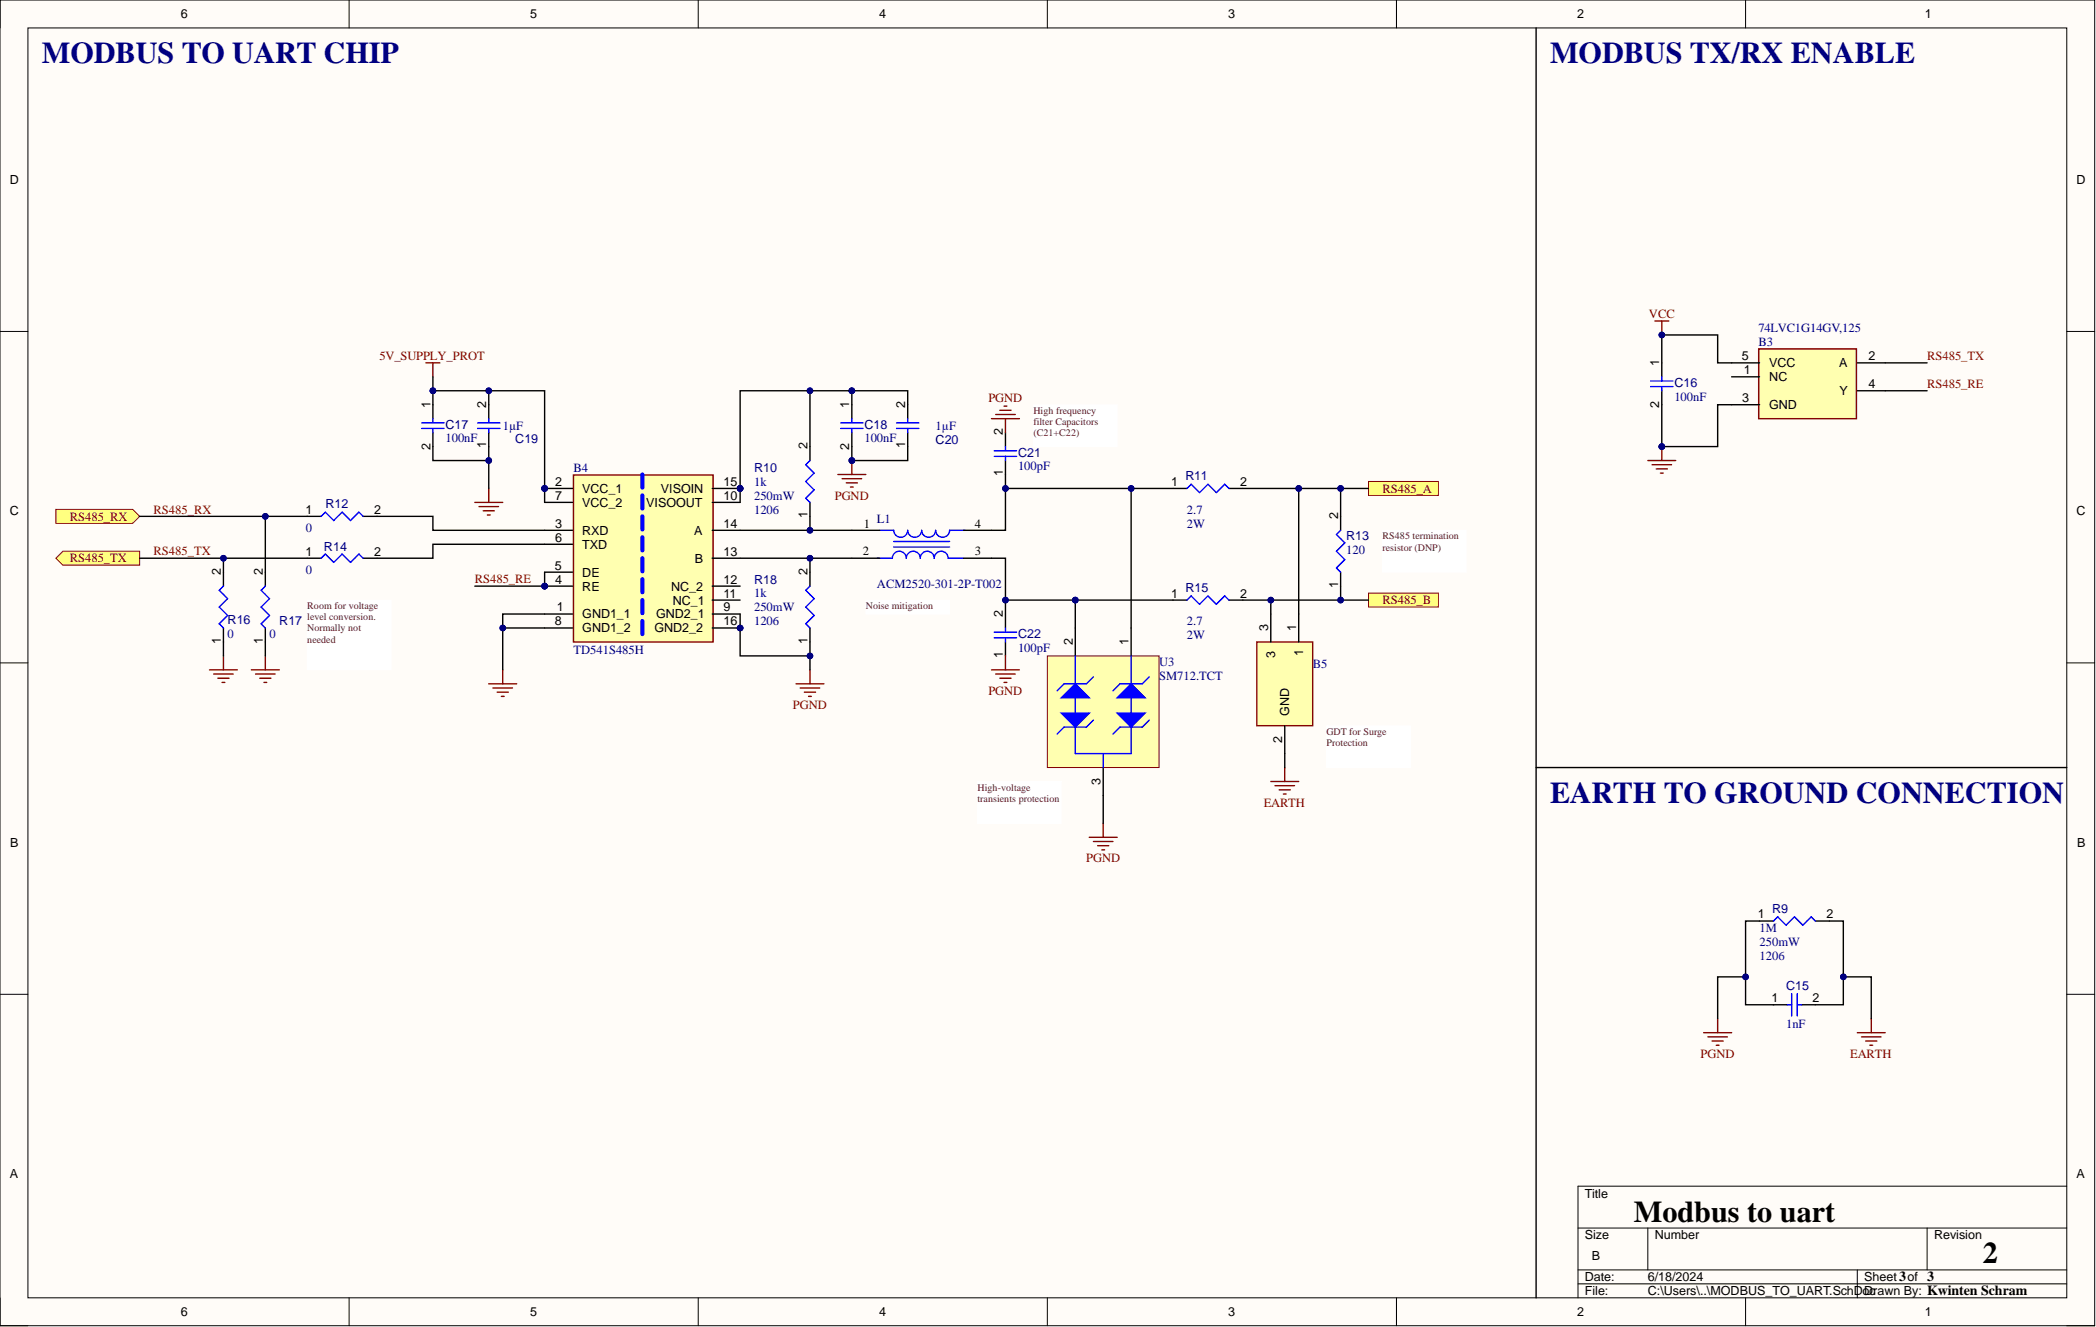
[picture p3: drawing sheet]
<svg xmlns="http://www.w3.org/2000/svg" width="381mm" height="241mm" viewBox="0 0 381 241" stroke-linecap="round" stroke-linejoin="round" font-family="sans-serif">
<defs><g id="words">
<g font-size="5.5" fill="#000080">
<text x="7.6" y="11.5">MODBUS TO UART CHIP</text>
<text x="281.8" y="11.5">MODBUS TX/RX ENABLE</text>
<text x="281.8" y="146">EARTH TO GROUND CONNECTION</text>
</g>
<g font-size="5.5">
<text x="297" y="222.1">Modbus to uart</text>
<text x="360.5" y="229.7">2</text>
</g>
<g font-size="2.3">
<text x="32.9" y="3.3">6</text>
<text x="96.4" y="3.3">5</text>
<text x="159.8" y="3.3">4</text>
<text x="223.3" y="3.3">3</text>
<text x="286.7" y="3.3">2</text>
<text x="349.9" y="3.3">1</text>
<text x="1.8" y="33.5">D</text>
<text x="377.5" y="33.5">D</text>
<text x="316.6" y="65.5">5</text>
<text x="339.6" y="65.5">2</text>
<text x="301.6" y="66.5" transform="rotate(-90 301.6 66.5)">1</text>
<text x="317" y="68.1">1</text>
<text x="321.6" y="69.3">NC</text>
<text x="321.6" y="66.8">VCC</text>
<text x="334.3" y="66.8">A</text>
<text x="334.4" y="71.9">Y</text>
<text x="339.6" y="70.6">4</text>
<text x="78.2" y="74.1" transform="rotate(-90 78.2 74.1)">1</text>
<text x="88.4" y="74.1" transform="rotate(-90 88.4 74.1)">2</text>
<text x="154.4" y="74.1" transform="rotate(-90 154.4 74.1)">1</text>
<text x="164.5" y="74.1" transform="rotate(-90 164.5 74.1)">2</text>
<text x="301.6" y="74.2" transform="rotate(-90 301.6 74.2)">2</text>
<text x="316.7" y="73.1">3</text>
<text x="321.6" y="74.4">GND</text>
<text x="78.2" y="81.8" transform="rotate(-90 78.2 81.8)">2</text>
<text x="88.4" y="81.5" transform="rotate(-90 88.4 81.5)">1</text>
<text x="146.8" y="81.7" transform="rotate(-90 146.8 81.7)">2</text>
<text x="154.4" y="81.8" transform="rotate(-90 154.4 81.8)">2</text>
<text x="164.5" y="81.5" transform="rotate(-90 164.5 81.5)">1</text>
<text x="182.3" y="79.2" transform="rotate(-90 182.3 79.2)">2</text>
<text x="100.9" y="88.4">2</text>
<text x="105.9" y="89.6">VCC_1</text>
<text x="120.2" y="89.6">VISOIN</text>
<text x="131.5" y="88.4">15</text>
<text x="182.3" y="86.6" transform="rotate(-90 182.3 86.6)">1</text>
<text x="212.9" y="88.4">1</text>
<text x="225.4" y="88.4">2</text>
<text x="1.8" y="93.7">C</text>
<text x="55.5" y="93.4">1</text>
<text x="68" y="93.4">2</text>
<text x="100.9" y="96">3</text>
<text x="100.9" y="90.9">7</text>
<text x="105.9" y="92.2">VCC_2</text>
<text x="117.5" y="92.2">VISOOUT</text>
<text x="131.5" y="90.9">10</text>
<text x="131.5" y="96">14</text>
<text x="146.8" y="94.2" transform="rotate(-90 146.8 94.2)">1</text>
<text x="157" y="95.9">1</text>
<text x="177.2" y="95.9">4</text>
<text x="243.2" y="94.4" transform="rotate(-90 243.2 94.4)">2</text>
<text x="377.5" y="93.7">C</text>
<text x="55.5" y="101">1</text>
<text x="68" y="101">2</text>
<text x="100.9" y="98.5">6</text>
<text x="105.9" y="97.2">RXD</text>
<text x="105.9" y="99.8">TXD</text>
<text x="126.2" y="97.2">A</text>
<text x="131.5" y="101">13</text>
<text x="156.8" y="101">2</text>
<text x="177.2" y="101">3</text>
<text x="40.1" y="104.6" transform="rotate(-90 40.1 104.6)">2</text>
<text x="47.8" y="104.6" transform="rotate(-90 47.8 104.6)">2</text>
<text x="100.9" y="103.6">5</text>
<text x="100.9" y="106.1">4</text>
<text x="105.9" y="107.4">RE</text>
<text x="105.9" y="104.8">DE</text>
<text x="122" y="107.4">NC_2</text>
<text x="126.3" y="102.3">B</text>
<text x="131.5" y="106.1">12</text>
<text x="146.8" y="104.6" transform="rotate(-90 146.8 104.6)">2</text>
<text x="243.2" y="106.9" transform="rotate(-90 243.2 106.9)">1</text>
<text x="100.9" y="113.7">8</text>
<text x="101.2" y="111.2">1</text>
<text x="105.9" y="112.5">GND1_1</text>
<text x="119.3" y="112.5">GND2_1</text>
<text x="122.3" y="109.9">NC_1</text>
<text x="131.5" y="111.2">9</text>
<text x="131.5" y="108.7">11</text>
<text x="131.5" y="113.7">16</text>
<text x="182.3" y="112.2" transform="rotate(-90 182.3 112.2)">2</text>
<text x="212.9" y="108.7">1</text>
<text x="225.4" y="108.7">2</text>
<text x="40.1" y="117.1" transform="rotate(-90 40.1 117.1)">1</text>
<text x="47.8" y="117.1" transform="rotate(-90 47.8 117.1)">1</text>
<text x="105.9" y="115">GND1_2</text>
<text x="119" y="115">GND2_2</text>
<text x="146.8" y="117.1" transform="rotate(-90 146.8 117.1)">1</text>
<text x="182.3" y="119.6" transform="rotate(-90 182.3 119.6)">1</text>
<text x="195" y="117.2" transform="rotate(-90 195 117.2)">2</text>
<text x="205.1" y="117.2" transform="rotate(-90 205.1 117.2)">1</text>
<text x="230.5" y="114.7" transform="rotate(-90 230.5 114.7)">3</text>
<text x="231.8" y="119.6" transform="rotate(-90 231.8 119.6)">3</text>
<text x="235.6" y="114.7" transform="rotate(-90 235.6 114.7)">1</text>
<text x="236.9" y="119.4" transform="rotate(-90 236.9 119.4)">1</text>
<text x="234.3" y="130.2" transform="rotate(-90 234.3 130.2)">GND</text>
<text x="233.1" y="135.1" transform="rotate(-90 233.1 135.1)">2</text>
<text x="200.1" y="142.7" transform="rotate(-90 200.1 142.7)">3</text>
<text x="1.9" y="154">B</text>
<text x="377.5" y="154">B</text>
<text x="319.5" y="167">1</text>
<text x="332" y="167">2</text>
<text x="322" y="182.2">1</text>
<text x="329.5" y="182.2">2</text>
<text x="1.8" y="214.3">A</text>
<text x="377.5" y="214.3">A</text>
<text x="288.1" y="217.8">Title</text>
<text x="288.1" y="225.4">Size</text>
<text x="300.8" y="225.4">Number</text>
<text x="351.6" y="225.4">Revision</text>
<text x="288.1" y="233">Date:</text>
<text x="289.4" y="229.2">B</text>
<text x="299.5" y="233">6/18/2024</text>
<text x="338.9" y="233">Sheet3of 3</text>
<text x="32.9" y="239.3">6</text>
<text x="96.4" y="239.3">5</text>
<text x="159.8" y="239.3">4</text>
<text x="223.3" y="239.3">3</text>
<text x="286.7" y="239.3">2</text>
<text x="288.1" y="235.5">File:</text>
<text x="299.5" y="235.5">C:\Users\..\MODBUS_TO_UART.SchDoDrawn By: Kwinten Schram</text>
<text x="339.8" y="235.5">c</text>
<text x="349.9" y="239.3">1</text>
</g>
<g font-size="2.3" fill="#800000">
<text x="299.7" y="57.9">VCC</text>
<text x="69" y="65.5">5V_SUPPLY_PROT</text>
<text x="179.7" y="73.1">PGND</text>
<text x="251.3" y="89.6">RS485_A</text>
<text x="12.7" y="94.7">RS485_RX</text>
<text x="151.8" y="90.8">PGND</text>
<text x="12.7" y="102.3">RS485_TX</text>
<text x="251.3" y="109.9">RS485_B</text>
<text x="144.1" y="128.9">PGND</text>
<text x="179.7" y="126.4">PGND</text>
<text x="229.7" y="146.7">EARTH</text>
<text x="197.4" y="156.8">PGND</text>
<text x="309.1" y="192.3">PGND</text>
<text x="336.3" y="192.3">EARTH</text>
</g>
<g font-size="2.3" fill="#000080">
<text x="319.7" y="62.9">B3</text>
<text x="319.7" y="60.4">74LVC1G14GV,125</text>
<text x="304.4" y="70.3">C16</text>
<text x="81" y="77.9">C17</text>
<text x="157.1" y="77.9">C18</text>
<text x="304.4" y="72.8">100nF</text>
<text x="81" y="80.4">100nF</text>
<text x="91.4" y="78.2">1µF</text>
<text x="93.7" y="80.5">C19</text>
<text x="157.1" y="80.4">100nF</text>
<text x="170.1" y="78.2">1µF</text>
<text x="170.1" y="80.7">C20</text>
<text x="185.1" y="83">C21</text>
<text x="104.2" y="85.9">B4</text>
<text x="137.1" y="88.3">1k</text>
<text x="137.1" y="85.8">R10</text>
<text x="185.1" y="85.5">100pF</text>
<text x="215.5" y="87.3">R11</text>
<text x="59.1" y="92.4">R12</text>
<text x="137.1" y="93.4">1206</text>
<text x="137.1" y="90.8">250mW</text>
<text x="159.4" y="95.2">L1</text>
<text x="215.8" y="95.9">2W</text>
<text x="215.8" y="93.4">2.7</text>
<text x="55.6" y="96.7">0</text>
<text x="58.9" y="100.3">R14</text>
<text x="244.7" y="100.7">120</text>
<text x="244.7" y="98.2">R13</text>
<text x="55.6" y="104.3">0</text>
<text x="137.1" y="106.1">R18</text>
<text x="159.4" y="106.8">ACM2520-301-2P-T002</text>
<text x="215.5" y="107.6">R15</text>
<text x="41.4" y="113.5">R16</text>
<text x="50.8" y="113.7">R17</text>
<text x="137.1" y="113.7">1206</text>
<text x="137.1" y="111.1">250mW</text>
<text x="137.1" y="108.6">1k</text>
<text x="215.8" y="113.7">2.7</text>
<text x="41.4" y="116">0</text>
<text x="49" y="116">0</text>
<text x="104.2" y="118.8">TD541S485H</text>
<text x="185.1" y="118.5">100pF</text>
<text x="185.1" y="116">C22</text>
<text x="215.8" y="116.2">2W</text>
<text x="210.7" y="121">U3</text>
<text x="210.7" y="123.6">SM712.TCT</text>
<text x="238.6" y="121.5">B5</text>
<text x="322.1" y="166">R9</text>
<text x="319.8" y="172">250mW</text>
<text x="319.8" y="169.5">1M</text>
<text x="319.8" y="174.6">1206</text>
<text x="324.7" y="180">C15</text>
<text x="324.7" y="187">1nF</text>
</g>
<g font-size="2.3" fill="#980000">
<text x="350.3" y="65.5">RS485_TX</text>
<text x="350.3" y="70.5">RS485_RE</text>
<text x="27.9" y="93.4">RS485_RX</text>
<text x="27.9" y="101">RS485_TX</text>
<text x="86.3" y="106.1">RS485_RE</text>
</g>
<g font-size="1.8" fill="#4c1130">
<text x="187.8" y="75.2">High frequency</text>
<text x="187.8" y="77.3">filter Capacitors</text>
<text x="187.8" y="79.3">(C21+C22)</text>
<text x="251.3" y="98.1">RS485 termination</text>
<text x="251.3" y="100.1">resistor (DNP)</text>
<text x="55.8" y="110.8">Room for voltage</text>
<text x="55.8" y="112.8">level conversion.</text>
<text x="157.4" y="110.8">Noise mitigation</text>
<text x="55.8" y="114.8">Normally not</text>
<text x="55.8" y="116.9">needed</text>
<text x="241.2" y="133.6">GDT for Surge</text>
<text x="241.2" y="135.6">Protection</text>
<text x="177.7" y="143.8">High-voltage</text>
<text x="177.7" y="145.8">transients protection</text>
</g>
</g></defs>
<path d="M0 0h380.8v241.1h-380.8z" fill-rule="evenodd" fill="#fffcf8"/>
<path d="M0 0h380.8v241.1h-380.8z" fill="none" stroke="#000" stroke-width=".18"/>
<path d="M5.1 5.1h370.6v230.9h-370.6z" fill-rule="evenodd" fill="#fffcf8"/>
<g fill="none" stroke="#000" stroke-width=".18">
<path d="M0 0v5.1M5.1 5.1h370.6v230.9h-370.6zM63.5 0v5.1M126.9 0v5.1M190.4 0v5.1M253.8 0v5.1M317.3 0v5.1M0 60.3h5.1M375.7 60.3h5.1M0 120.5h5.1M375.7 120.5h5.1M0 180.8h5.1"/>
<path d="M375.7 180.8h5.1M375.7 215.7h-88.9v20.3M0 236v5.1h5.1M63.5 236v5.1M126.9 236v5.1M190.4 236v5.1M253.8 236v5.1M286.8 223.3h88.9M286.8 230.9h88.9M286.8 233.5h88.9M299.5 223.3v7.6M317.3 236v5.1"/>
<path d="M337.6 230.9v5.1M350.3 223.3v7.6M375.7 241.1h5.1"/>
</g>
<path d="M10.2 92.6h13.9l1.3 1.3-1.3 1.3h-13.9z" fill-rule="evenodd" fill="#ffff80"/>
<path d="M10.2 92.6h13.9l1.3 1.3-1.3 1.3h-13.9z" fill="none" stroke="#980000" stroke-width=".18"/>
<path d="M248.8 87.5h12.7v2.6h-12.7z" fill-rule="evenodd" fill="#ffff80"/>
<path d="M248.8 87.5h12.7v2.6h-12.7z" fill="none" stroke="#980000" stroke-width=".18"/>
<path d="M10.2 101.5l1.2-1.3h14v2.6h-14z" fill-rule="evenodd" fill="#ffff80"/>
<path d="M10.2 101.5l1.2-1.3h14v2.6h-14z" fill="none" stroke="#980000" stroke-width=".18"/>
<path d="M248.8 107.8h12.7v2.6h-12.7z" fill-rule="evenodd" fill="#ffff80"/>
<path d="M248.8 107.8h12.7v2.6h-12.7z" fill="none" stroke="#980000" stroke-width=".18"/>
<circle cx="99" cy="88.8" r=".51" fill="#000080"/>
<circle cx="99" cy="88.8" r=".51" fill="none" stroke="#000080" stroke-width=".18"/>
<circle cx="99" cy="106.6" r=".51" fill="#000080"/>
<circle cx="99" cy="106.6" r=".51" fill="none" stroke="#000080" stroke-width=".18"/>
<circle cx="134.5" cy="88.8" r=".51" fill="#000080"/>
<circle cx="134.5" cy="88.8" r=".51" fill="none" stroke="#000080" stroke-width=".18"/>
<circle cx="134.5" cy="114.2" r=".51" fill="#000080"/>
<circle cx="134.5" cy="114.2" r=".51" fill="none" stroke="#000080" stroke-width=".18"/>
<path d="M104.2 86.4h25.4v30.3h-25.4z" fill-rule="evenodd" fill="#ffffb0"/>
<path d="M104.2 86.4h25.4v30.3h-25.4z" fill="none" stroke="#800000" stroke-width=".25"/>
<path d="M99 88.8h5.1M99 111.7h5.1" fill="none" stroke="#000" stroke-width=".25"/>
<circle cx="99" cy="88.8" r=".51" fill="#000080"/>
<circle cx="99" cy="88.8" r=".51" fill="none" stroke="#000080" stroke-width=".18"/>
<path d="M99 96.4h5.1M99 106.6h5.1" fill="none" stroke="#000" stroke-width=".25"/>
<circle cx="99" cy="106.6" r=".51" fill="#000080"/>
<circle cx="99" cy="106.6" r=".51" fill="none" stroke="#000080" stroke-width=".18"/>
<path d="M99 99h5.1M99 91.4h5.1M129.5 91.4h5M129.5 96.4h5M129.5 88.8h5M99 104h5.1M99 114.2h5.1M129.5 111.7h5M129.5 109.1h5M129.5 106.6h5M129.5 101.5h5" fill="none" stroke="#000" stroke-width=".25"/>
<circle cx="134.5" cy="88.8" r=".51" fill="#000080"/>
<circle cx="134.5" cy="88.8" r=".51" fill="none" stroke="#000080" stroke-width=".18"/>
<path d="M129.5 114.2h5" fill="none" stroke="#000" stroke-width=".25"/>
<circle cx="134.5" cy="114.2" r=".51" fill="#000080"/>
<circle cx="134.5" cy="114.2" r=".51" fill="none" stroke="#000080" stroke-width=".18"/>
<path d="M116.8 86.3v2.4M116.8 90.1v2.4M116.8 93.9v2.4M116.8 97.7v2.4M116.8 101.5v2.4M116.8 105.3v2.4M116.8 109.1v2.4M116.8 112.9v2.4" fill="none" stroke="#00f" stroke-width=".76"/>
<path d="M228.5 116.7h10.1v15.3h-10.1z" fill-rule="evenodd" fill="#ffffb0"/>
<path d="M228.5 116.7h10.1v15.3h-10.1z" fill="none" stroke="#800000" stroke-width=".25"/>
<path d="M154.8 96.4h5.1M175.2 96.4h5M154.8 101.5h5.1M175.2 101.5h5M231 111.7v5M236.1 111.7v5M233.5 132v5" fill="none" stroke="#000" stroke-width=".25"/>
<path d="M159.9 96.4h2.6a1.27 1.27 0 0 0 1.2 1.3 1.27 1.27 0 0 0 1.3-1.3 1.27 1.27 0 0 0 1.3 1.3 1.27 1.27 0 0 0 1.2-1.3 1.27 1.27 0 0 0 1.3 1.3 1.27 1.27 0 0 0 1.3-1.3 1.27 1.27 0 0 0 1.2 1.3 1.27 1.27 0 0 0 1.3-1.3h2.8M162.5 98.5h10.1M162.5 99.5h10.1M159.4 101.5h2.8a1.27 1.27 0 0 1 1.3-1.3 1.27 1.27 0 0 1 1.2 1.3 1.27 1.27 0 0 1 1.3-1.3 1.27 1.27 0 0 1 1.3 1.3 1.27 1.27 0 0 1 1.3-1.3 1.27 1.27 0 0 1 1.2 1.3 1.27 1.27 0 0 1 1.3-1.3 1.27 1.27 0 0 1 1.3 1.3h2.8" fill="none" stroke="#00f" stroke-width=".25"/>
<path d="M190.4 119.3h20.3v20.3h-20.3z" fill-rule="evenodd" fill="#ffffb0"/>
<path d="M190.4 119.3h20.3v20.3h-20.3z" fill="none" stroke="#800000" stroke-width=".18"/>
<path d="M203.1 126.9l2.5-2.6 2.6 2.6z" fill="#00f"/>
<path d="M203.1 126.9l2.5-2.6 2.6 2.6zM208.9 123.1l-1.3 1.2h-4l-1.3 1.3" fill="none" stroke="#00f" stroke-width=".25"/>
<path d="M203.1 129.7h5.1l-2.6 2.5z" fill="#00f"/>
<path d="M205.6 119.3v5M203.1 129.7h5.1l-2.6 2.5zM205.6 126.9v3.8M205.6 132v5M208.9 130.9l-1.3 1.3h-4l-1.3 1.3" fill="none" stroke="#00f" stroke-width=".25"/>
<path d="M195.5 114.2v5.1M205.6 114.2v5.1M200.5 139.6v5" fill="none" stroke="#000" stroke-width=".25"/>
<path d="M192.9 126.9l2.6-2.6 2.5 2.6z" fill="#00f"/>
<path d="M192.9 126.9l2.6-2.6 2.5 2.6zM198.8 123.1l-1.3 1.2h-4.1l-1.2 1.3" fill="none" stroke="#00f" stroke-width=".25"/>
<path d="M192.9 129.7h5.1l-2.5 2.5z" fill="#00f"/>
<g fill="none" stroke="#00f" stroke-width=".25">
<path d="M215.8 88.8l.7-.7 1.6 1.5 1.5-1.5 1.5 1.5 1.5-1.5 .8 .7M243.7 96.4l-.8 .8 1.6 1.5-1.6 1.5 1.6 1.6-1.6 1.5 .8 .7M195.5 119.3v5M215.8 109.1l.7-.7 1.6 1.5 1.5-1.5 1.5 1.5 1.5-1.5 .8 .7M192.9 129.7h5.1l-2.5 2.5zM195.5 126.9v3.8M195.5 132v5h10.1M198.8 130.9l-1.3 1.3h-4.1l-1.2 1.3M200.5 137v2.6M322.4 167.5l.7-.8 1.6 1.5 1.5-1.5 1.5 1.5 1.5-1.5 .8 .8M324.9 182.7h.8M325.7 180.7v4"/>
<path d="M326.7 180.7v4M326.7 182.7h.8"/>
</g>
<path d="M213.2 88.8h2.6M223.4 88.8h2.5M243.7 93.9v2.5M213.2 109.1h2.6M223.4 109.1h2.5M243.7 104v2.6M319.8 167.5h2.6M330 167.5h2.5M322.4 182.7h2.5M327.5 182.7h2.5" fill="none" stroke="#000" stroke-width=".25"/>
<path d="M319.7 63.4h17.8v12.7h-17.8z" fill-rule="evenodd" fill="#ffffb0"/>
<path d="M319.7 63.4h17.8v12.7h-17.8zM299.5 83.7h5.1M300.3 84.5h3.5M301.1 85.3h2M301.8 86h.5M302.1 81.2v2.5" fill="none" stroke="#800000" stroke-width=".25"/>
<g fill="none" stroke="#000" stroke-width=".25">
<path d="M78.7 73.6v2.5M78.7 78.7v2.5M88.8 73.6v2.5M88.8 78.7v2.5M154.8 73.6v2.5M154.8 78.7v2.5M165 73.6v2.5M165 78.7v2.5M302.1 66v2.5M302.1 71.1v2.5M314.8 68.5h5M314.8 66h5"/>
<path d="M314.8 73.6h5M337.6 66h5.1M337.6 71.1h5.1M55.8 93.9h2.6M66 93.9h2.5M147.2 81.2v2.5M147.2 91.4v2.5M40.6 104v2.6M40.6 114.2v2.5M48.2 104v2.6M48.2 114.2v2.5M55.8 101.5h2.6"/>
<path d="M66 101.5h2.5M147.2 104v2.6M147.2 114.2v2.5"/>
</g>
<g fill="none" stroke="#00f" stroke-width=".25">
<path d="M76.7 77.9h4M76.7 76.9h4M78.7 76.1v.8M78.7 77.9v.8M86.8 77.9h4.1M86.8 76.9h4.1M88.8 76.1v.8M88.8 77.9v.8M152.8 77.9h4.1M152.8 76.9h4.1M154.8 76.1v.8M154.8 77.9v.8"/>
<path d="M163 77.9h4M163 76.9h4M165 76.1v.8M165 77.9v.8M300 70.3h4.1M300 69.3h4.1M302.1 68.5v.8M302.1 70.3v.8M58.4 93.9l.7-.8 1.6 1.6 1.5-1.6 1.5 1.6 1.5-1.6 .8 .8M147.2 83.7l-.7 .8 1.5 1.5-1.5 1.5 1.5 1.6-1.5 1.5 .7 .8M40.6 106.6l-.7 .7 1.5 1.6-1.5 1.5 1.5 1.5-1.5 1.5 .7 .8M48.2 106.6l-.7 .7 1.5 1.6-1.5 1.5 1.5 1.5-1.5 1.5 .7 .8"/>
<path d="M58.4 101.5l.7-.8 1.6 1.6 1.5-1.6 1.5 1.6 1.5-1.6 .8 .8M147.2 106.6l-.7 .7 1.5 1.6-1.5 1.5 1.5 1.5-1.5 1.5 .7 .8"/>
</g>
<circle cx="302.1" cy="81.2" r=".51" fill="#000080"/>
<circle cx="302.1" cy="81.2" r=".51" fill="none" stroke="#000080" stroke-width=".18"/>
<g fill="none" stroke="#800000" stroke-width=".25">
<path d="M300.8 58.4h2.5M302.1 58.4v2.5M40.6 119.3v2.5M48.2 119.3v2.5M38.1 121.8h5.1M38.8 122.6h3.6M39.6 123.3h2M40.4 124.1h.5M45.7 121.8h5.1M46.5 122.6h3.5M47.2 123.3h2M48 124.1h.5"/>
<path d="M88.8 124.3h5.1M89.6 125.1h3.6M90.4 125.9h2M91.1 126.6h.5M91.4 121.8v2.5M144.7 124.3h5.1M145.5 125.1h3.5M146.2 125.9h2M147 126.6h.5M147.2 121.8v2.5M198 152.3h5.1M198.8 153h3.5"/>
<path d="M199.5 153.8h2.1M200.3 154.5h.5M200.5 149.7v2.6M309.7 187.8h5.1M310.4 188.5h3.6M311.2 189.3h2M312 190.1h.5M312.2 185.2v2.6M337.6 187.8h5.1M338.4 188.5h3.5M339.1 189.3h2.1M339.9 190.1h.5"/>
<path d="M340.1 185.2v2.6"/>
</g>
<circle cx="302.1" cy="60.9" r=".51" fill="#000080"/>
<circle cx="302.1" cy="60.9" r=".51" fill="none" stroke="#000080" stroke-width=".18"/>
<path d="M152.3 86.3h5.1M153.1 87h3.5M153.8 87.8h2.1M154.6 88.6h.5M154.8 83.7v2.6" fill="none" stroke="#800000" stroke-width=".25"/>
<circle cx="154.8" cy="83.7" r=".51" fill="#000080"/>
<circle cx="154.8" cy="83.7" r=".51" fill="none" stroke="#000080" stroke-width=".18"/>
<g fill="none" stroke="#800000" stroke-width=".25">
<path d="M77.4 66h2.6M78.7 66v2.5M180.2 76.1h5.1M181 75.4h3.5M181.8 74.6h2M182.5 73.8h.5M182.8 76.1v2.6M86.3 91.4h5.1M87.1 92.1h3.5M87.8 92.9h2.1M88.6 93.6h.5M88.8 88.8v2.6"/>
<path d="M182.8 119.3v2.5M180.2 121.8h5.1M181 122.6h3.5M181.8 123.3h2M182.5 124.1h.5M233.5 139.6v2.5M231 142.1h5.1M231.8 142.9h3.5M232.5 143.6h2.1M233.3 144.4h.5"/>
</g>
<path d="M279.2 5.1v230.9M182.8 78.7v2.5M182.8 83.7v2.6M182.8 111.7v2.5M182.8 116.7v2.6M279.2 139.6h96.5" fill="none" stroke="#000" stroke-width=".25"/>
<path d="M180.7 82h4.1M180.7 83h4.1M182.8 81.2v.8M182.8 83v.7M180.7 115h4.1M180.7 116h4.1M182.8 114.2v.8M182.8 116v.7" fill="none" stroke="#00f" stroke-width=".25"/>
<path d="M55.8 109.1h15.3v12.7h-15.3z" fill-rule="evenodd" fill="#fff"/>
<path d="M55.8 109.1h15.3v12.7h-15.3z" fill="none" stroke="#fff" stroke-width=".18"/>
<path d="M157.4 109.1h15.2v2.6h-15.2z" fill-rule="evenodd" fill="#fff"/>
<path d="M157.4 109.1h15.2v2.6h-15.2z" fill="none" stroke="#fff" stroke-width=".18"/>
<path d="M187.8 73.6h15.3v7.6h-15.3z" fill-rule="evenodd" fill="#fff"/>
<path d="M187.8 73.6h15.3v7.6h-15.3z" fill="none" stroke="#fff" stroke-width=".18"/>
<path d="M177.7 142.1h15.2v7.6h-15.2z" fill-rule="evenodd" fill="#fff"/>
<path d="M177.7 142.1h15.2v7.6h-15.2z" fill="none" stroke="#fff" stroke-width=".18"/>
<path d="M251.3 96.4h15.2v7.6h-15.2z" fill-rule="evenodd" fill="#fff"/>
<path d="M251.3 96.4h15.2v7.6h-15.2z" fill="none" stroke="#fff" stroke-width=".18"/>
<path d="M241.2 132h15.2v7.6h-15.2z" fill-rule="evenodd" fill="#fff"/>
<path d="M241.2 132h15.2v7.6h-15.2z" fill="none" stroke="#fff" stroke-width=".18"/>
<path d="M48.2 93.9v10.1" fill="none" stroke="#000" stroke-width=".25"/>
<circle cx="48.2" cy="93.9" r=".51" fill="#000080"/>
<circle cx="48.2" cy="93.9" r=".51" fill="none" stroke="#000080" stroke-width=".18"/>
<path d="M68.5 93.9h10.2v2.5h20.3M99 99h-20.3v2.5h-10.2M134.5 88.8v2.6" fill="none" stroke="#000" stroke-width=".25"/>
<circle cx="134.5" cy="88.8" r=".51" fill="#000080"/>
<circle cx="134.5" cy="88.8" r=".51" fill="none" stroke="#000080" stroke-width=".18"/>
<path d="M335.1 177.6h5v7.6" fill="none" stroke="#000" stroke-width=".25"/>
<circle cx="335.1" cy="177.6" r=".51" fill="#000080"/>
<circle cx="335.1" cy="177.6" r=".51" fill="none" stroke="#000080" stroke-width=".18"/>
<path d="M317.3 177.6h-5.1v7.6" fill="none" stroke="#000" stroke-width=".25"/>
<circle cx="317.3" cy="177.6" r=".51" fill="#000080"/>
<circle cx="317.3" cy="177.6" r=".51" fill="none" stroke="#000080" stroke-width=".18"/>
<path d="M302.1 73.6v7.6" fill="none" stroke="#000" stroke-width=".25"/>
<circle cx="302.1" cy="81.2" r=".51" fill="#000080"/>
<circle cx="302.1" cy="81.2" r=".51" fill="none" stroke="#000080" stroke-width=".18"/>
<path d="M314.8 73.6h-2.6v7.6h-10.1" fill="none" stroke="#000" stroke-width=".25"/>
<circle cx="302.1" cy="81.2" r=".51" fill="#000080"/>
<circle cx="302.1" cy="81.2" r=".51" fill="none" stroke="#000080" stroke-width=".18"/>
<path d="M302.1 66v-5.1h10.1v5.1h2.6M342.7 66h7.6M342.7 71.1h7.6" fill="none" stroke="#000" stroke-width=".25"/>
<circle cx="302.1" cy="60.9" r=".51" fill="#000080"/>
<circle cx="302.1" cy="60.9" r=".51" fill="none" stroke="#000080" stroke-width=".18"/>
<path d="M40.6 101.5v2.5" fill="none" stroke="#000" stroke-width=".25"/>
<circle cx="40.6" cy="101.5" r=".51" fill="#000080"/>
<circle cx="40.6" cy="101.5" r=".51" fill="none" stroke="#000080" stroke-width=".18"/>
<path d="M86.3 106.6h12.7" fill="none" stroke="#000" stroke-width=".25"/>
<circle cx="99" cy="106.6" r=".51" fill="#000080"/>
<circle cx="99" cy="106.6" r=".51" fill="none" stroke="#000080" stroke-width=".18"/>
<path d="M154.8 81.2v2.5" fill="none" stroke="#000" stroke-width=".25"/>
<circle cx="154.8" cy="83.7" r=".51" fill="#000080"/>
<circle cx="154.8" cy="83.7" r=".51" fill="none" stroke="#000080" stroke-width=".18"/>
<path d="M165 81.2v2.5h-10.2" fill="none" stroke="#000" stroke-width=".25"/>
<circle cx="154.8" cy="83.7" r=".51" fill="#000080"/>
<circle cx="154.8" cy="83.7" r=".51" fill="none" stroke="#000080" stroke-width=".18"/>
<path d="M99 88.8v2.6" fill="none" stroke="#000" stroke-width=".25"/>
<circle cx="99" cy="88.8" r=".51" fill="#000080"/>
<circle cx="99" cy="88.8" r=".51" fill="none" stroke="#000080" stroke-width=".18"/>
<path d="M78.7 81.2v2.5h10.1v5.1" fill="none" stroke="#000" stroke-width=".25"/>
<circle cx="88.8" cy="83.7" r=".51" fill="#000080"/>
<circle cx="88.8" cy="83.7" r=".51" fill="none" stroke="#000080" stroke-width=".18"/>
<path d="M88.8 81.2v2.5" fill="none" stroke="#000" stroke-width=".25"/>
<circle cx="88.8" cy="83.7" r=".51" fill="#000080"/>
<circle cx="88.8" cy="83.7" r=".51" fill="none" stroke="#000080" stroke-width=".18"/>
<path d="M243.7 106.6v2.5M200.5 144.6v5.1" fill="none" stroke="#000" stroke-width=".25"/>
<circle cx="243.7" cy="109.1" r=".51" fill="#000080"/>
<circle cx="243.7" cy="109.1" r=".51" fill="none" stroke="#000080" stroke-width=".18"/>
<path d="M243.7 88.8v5.1" fill="none" stroke="#000" stroke-width=".25"/>
<circle cx="243.7" cy="88.8" r=".51" fill="#000080"/>
<circle cx="243.7" cy="88.8" r=".51" fill="none" stroke="#000080" stroke-width=".18"/>
<path d="M99 111.7h-7.6v2.5h7.6" fill="none" stroke="#000" stroke-width=".25"/>
<circle cx="91.4" cy="114.2" r=".51" fill="#000080"/>
<circle cx="91.4" cy="114.2" r=".51" fill="none" stroke="#000080" stroke-width=".18"/>
<path d="M91.4 114.2v7.6" fill="none" stroke="#000" stroke-width=".25"/>
<circle cx="91.4" cy="114.2" r=".51" fill="#000080"/>
<circle cx="91.4" cy="114.2" r=".51" fill="none" stroke="#000080" stroke-width=".18"/>
<path d="M78.7 68.5v2.6" fill="none" stroke="#000" stroke-width=".25"/>
<circle cx="78.7" cy="71.1" r=".51" fill="#000080"/>
<circle cx="78.7" cy="71.1" r=".51" fill="none" stroke="#000080" stroke-width=".18"/>
<path d="M99 104v2.6" fill="none" stroke="#000" stroke-width=".25"/>
<circle cx="99" cy="106.6" r=".51" fill="#000080"/>
<circle cx="99" cy="106.6" r=".51" fill="none" stroke="#000080" stroke-width=".18"/>
<path d="M231 109.1v2.6" fill="none" stroke="#000" stroke-width=".25"/>
<circle cx="231" cy="109.1" r=".51" fill="#000080"/>
<circle cx="231" cy="109.1" r=".51" fill="none" stroke="#000080" stroke-width=".18"/>
<path d="M236.1 88.8v22.9" fill="none" stroke="#000" stroke-width=".25"/>
<circle cx="236.1" cy="88.8" r=".51" fill="#000080"/>
<circle cx="236.1" cy="88.8" r=".51" fill="none" stroke="#000080" stroke-width=".18"/>
<path d="M195.5 109.1v5.1M233.5 137v2.6" fill="none" stroke="#000" stroke-width=".25"/>
<circle cx="195.5" cy="109.1" r=".51" fill="#000080"/>
<circle cx="195.5" cy="109.1" r=".51" fill="none" stroke="#000080" stroke-width=".18"/>
<path d="M205.6 88.8v25.4" fill="none" stroke="#000" stroke-width=".25"/>
<circle cx="205.6" cy="88.8" r=".51" fill="#000080"/>
<circle cx="205.6" cy="88.8" r=".51" fill="none" stroke="#000080" stroke-width=".18"/>
<path d="M182.8 86.3v2.5" fill="none" stroke="#000" stroke-width=".25"/>
<circle cx="182.8" cy="88.8" r=".51" fill="#000080"/>
<circle cx="182.8" cy="88.8" r=".51" fill="none" stroke="#000080" stroke-width=".18"/>
<path d="M180.2 101.5h2.6v7.6h12.7" fill="none" stroke="#000" stroke-width=".25"/>
<circle cx="195.5" cy="109.1" r=".51" fill="#000080"/>
<circle cx="195.5" cy="109.1" r=".51" fill="none" stroke="#000080" stroke-width=".18"/>
<circle cx="182.8" cy="109.1" r=".51" fill="#000080"/>
<circle cx="182.8" cy="109.1" r=".51" fill="none" stroke="#000080" stroke-width=".18"/>
<path d="M195.5 109.1h17.7" fill="none" stroke="#000" stroke-width=".25"/>
<circle cx="195.5" cy="109.1" r=".51" fill="#000080"/>
<circle cx="195.5" cy="109.1" r=".51" fill="none" stroke="#000080" stroke-width=".18"/>
<path d="M182.8 109.1v2.6" fill="none" stroke="#000" stroke-width=".25"/>
<circle cx="182.8" cy="109.1" r=".51" fill="#000080"/>
<circle cx="182.8" cy="109.1" r=".51" fill="none" stroke="#000080" stroke-width=".18"/>
<path d="M78.7 71.1v2.5" fill="none" stroke="#000" stroke-width=".25"/>
<circle cx="78.7" cy="71.1" r=".51" fill="#000080"/>
<circle cx="78.7" cy="71.1" r=".51" fill="none" stroke="#000080" stroke-width=".18"/>
<path d="M88.8 71.1v2.5" fill="none" stroke="#000" stroke-width=".25"/>
<circle cx="88.8" cy="71.1" r=".51" fill="#000080"/>
<circle cx="88.8" cy="71.1" r=".51" fill="none" stroke="#000080" stroke-width=".18"/>
<path d="M154.8 71.1v2.5" fill="none" stroke="#000" stroke-width=".25"/>
<circle cx="154.8" cy="71.1" r=".51" fill="#000080"/>
<circle cx="154.8" cy="71.1" r=".51" fill="none" stroke="#000080" stroke-width=".18"/>
<path d="M154.8 71.1h10.2v2.5" fill="none" stroke="#000" stroke-width=".25"/>
<circle cx="154.8" cy="71.1" r=".51" fill="#000080"/>
<circle cx="154.8" cy="71.1" r=".51" fill="none" stroke="#000080" stroke-width=".18"/>
<path d="M78.7 71.1h20.3v17.7" fill="none" stroke="#000" stroke-width=".25"/>
<circle cx="78.7" cy="71.1" r=".51" fill="#000080"/>
<circle cx="78.7" cy="71.1" r=".51" fill="none" stroke="#000080" stroke-width=".18"/>
<circle cx="88.8" cy="71.1" r=".51" fill="#000080"/>
<circle cx="88.8" cy="71.1" r=".51" fill="none" stroke="#000080" stroke-width=".18"/>
<circle cx="99" cy="88.8" r=".51" fill="#000080"/>
<circle cx="99" cy="88.8" r=".51" fill="none" stroke="#000080" stroke-width=".18"/>
<path d="M213.2 88.8h-30.4v7.6h-2.6" fill="none" stroke="#000" stroke-width=".25"/>
<circle cx="205.6" cy="88.8" r=".51" fill="#000080"/>
<circle cx="205.6" cy="88.8" r=".51" fill="none" stroke="#000080" stroke-width=".18"/>
<circle cx="182.8" cy="88.8" r=".51" fill="#000080"/>
<circle cx="182.8" cy="88.8" r=".51" fill="none" stroke="#000080" stroke-width=".18"/>
<path d="M225.9 109.1h22.9" fill="none" stroke="#000" stroke-width=".25"/>
<circle cx="231" cy="109.1" r=".51" fill="#000080"/>
<circle cx="231" cy="109.1" r=".51" fill="none" stroke="#000080" stroke-width=".18"/>
<circle cx="243.7" cy="109.1" r=".51" fill="#000080"/>
<circle cx="243.7" cy="109.1" r=".51" fill="none" stroke="#000080" stroke-width=".18"/>
<path d="M225.9 88.8h22.9" fill="none" stroke="#000" stroke-width=".25"/>
<circle cx="243.7" cy="88.8" r=".51" fill="#000080"/>
<circle cx="243.7" cy="88.8" r=".51" fill="none" stroke="#000080" stroke-width=".18"/>
<circle cx="236.1" cy="88.8" r=".51" fill="#000080"/>
<circle cx="236.1" cy="88.8" r=".51" fill="none" stroke="#000080" stroke-width=".18"/>
<path d="M25.4 101.5h30.4" fill="none" stroke="#000" stroke-width=".25"/>
<circle cx="40.6" cy="101.5" r=".51" fill="#000080"/>
<circle cx="40.6" cy="101.5" r=".51" fill="none" stroke="#000080" stroke-width=".18"/>
<path d="M25.4 93.9h30.4M40.6 116.7v2.6" fill="none" stroke="#000" stroke-width=".25"/>
<circle cx="48.2" cy="93.9" r=".51" fill="#000080"/>
<circle cx="48.2" cy="93.9" r=".51" fill="none" stroke="#000080" stroke-width=".18"/>
<path d="M147.2 93.9v2.5M48.2 116.7v2.6" fill="none" stroke="#000" stroke-width=".25"/>
<circle cx="147.2" cy="96.4" r=".51" fill="#000080"/>
<circle cx="147.2" cy="96.4" r=".51" fill="none" stroke="#000080" stroke-width=".18"/>
<path d="M147.2 71.1v10.1" fill="none" stroke="#000" stroke-width=".25"/>
<circle cx="147.2" cy="71.1" r=".51" fill="#000080"/>
<circle cx="147.2" cy="71.1" r=".51" fill="none" stroke="#000080" stroke-width=".18"/>
<path d="M134.5 96.4h20.3" fill="none" stroke="#000" stroke-width=".25"/>
<circle cx="147.2" cy="96.4" r=".51" fill="#000080"/>
<circle cx="147.2" cy="96.4" r=".51" fill="none" stroke="#000080" stroke-width=".18"/>
<path d="M154.8 71.1h-20.3v17.7" fill="none" stroke="#000" stroke-width=".25"/>
<circle cx="134.5" cy="88.8" r=".51" fill="#000080"/>
<circle cx="134.5" cy="88.8" r=".51" fill="none" stroke="#000080" stroke-width=".18"/>
<circle cx="147.2" cy="71.1" r=".51" fill="#000080"/>
<circle cx="147.2" cy="71.1" r=".51" fill="none" stroke="#000080" stroke-width=".18"/>
<circle cx="154.8" cy="71.1" r=".51" fill="#000080"/>
<circle cx="154.8" cy="71.1" r=".51" fill="none" stroke="#000080" stroke-width=".18"/>
<path d="M147.2 101.5v2.5" fill="none" stroke="#000" stroke-width=".25"/>
<circle cx="147.2" cy="101.5" r=".51" fill="#000080"/>
<circle cx="147.2" cy="101.5" r=".51" fill="none" stroke="#000080" stroke-width=".18"/>
<path d="M134.5 101.5h20.3" fill="none" stroke="#000" stroke-width=".25"/>
<circle cx="147.2" cy="101.5" r=".51" fill="#000080"/>
<circle cx="147.2" cy="101.5" r=".51" fill="none" stroke="#000080" stroke-width=".18"/>
<path d="M134.5 111.7v7.6h12.7v2.5" fill="none" stroke="#000" stroke-width=".25"/>
<circle cx="134.5" cy="114.2" r=".51" fill="#000080"/>
<circle cx="134.5" cy="114.2" r=".51" fill="none" stroke="#000080" stroke-width=".18"/>
<circle cx="147.2" cy="119.3" r=".51" fill="#000080"/>
<circle cx="147.2" cy="119.3" r=".51" fill="none" stroke="#000080" stroke-width=".18"/>
<path d="M147.2 116.7v2.6" fill="none" stroke="#000" stroke-width=".25"/>
<circle cx="147.2" cy="119.3" r=".51" fill="#000080"/>
<circle cx="147.2" cy="119.3" r=".51" fill="none" stroke="#000080" stroke-width=".18"/>
<path d="M319.8 167.5h-2.5v15.2h5.1" fill="none" stroke="#000" stroke-width=".25"/>
<circle cx="317.3" cy="177.6" r=".51" fill="#000080"/>
<circle cx="317.3" cy="177.6" r=".51" fill="none" stroke="#000080" stroke-width=".18"/>
<path d="M332.5 167.5h2.6v15.2h-5.1" fill="none" stroke="#000" stroke-width=".25"/>
<circle cx="335.1" cy="177.6" r=".51" fill="#000080"/>
<circle cx="335.1" cy="177.6" r=".51" fill="none" stroke="#000080" stroke-width=".18"/>
<use href="#words"/>
</svg>
